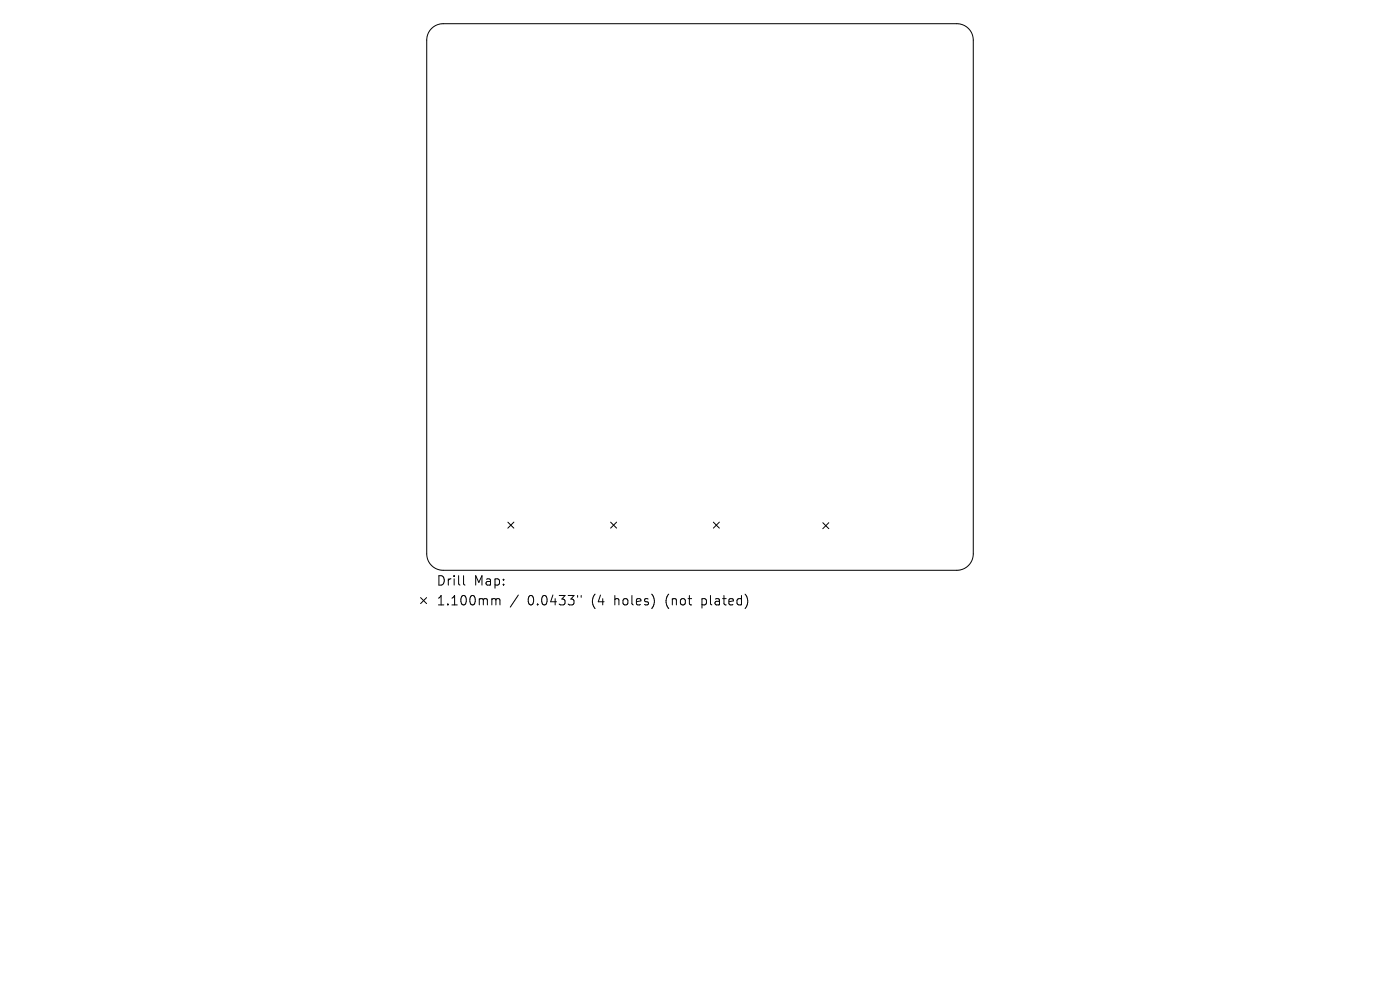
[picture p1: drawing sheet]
<svg xmlns="http://www.w3.org/2000/svg" width="297mm" height="210mm" viewBox="0 0 297 210" stroke-linecap="round" stroke-linejoin="round" font-family="sans-serif">
<defs><g id="words">
<g font-size="2.8">
<text x="92.5" y="124.5">Drill</text>
<text x="100.5" y="124.5">Map:</text>
<text x="92.5" y="128.7">1.100mm</text>
<text x="111.9" y="128.7">0.0433&quot;</text>
<text x="125.7" y="128.7">(4</text>
<text x="130.6" y="128.7">holes)</text>
<text x="141.7" y="128.7">(not</text>
<text x="149.5" y="128.7">plated)</text>
</g>
</g></defs>
<g fill="none" stroke="#000" stroke-width=".21">
<path d="M91.5 6a3.5 3.5 0 0 1 2.5-1h109a3.5 3.5 0 0 1 3.5 3.5v109a3.5 3.5 0 0 1-3.5 3.5h-109a3.5 3.5 0 0 1-3.5-3.5v-109a3.5 3.5 0 0 1 1-2.5zM107.7 110.8l1.3 1.2M109 110.8l-1.3 1.2M129.5 110.8l1.3 1.2M130.8 110.8l-1.3 1.2M151.3 110.8l1.3 1.2M152.6 110.8l-1.3 1.2M174.6 110.9l1.2 1.3M175.8 110.9l-1.2 1.3M89.2 126.8l1.3 1.2M90.5 126.8l-1.3 1.2M98.3 122.1v1.7l.3 .3"/>
<path d="M104.6 127l.5 .1 .1 .2M105.2 127.3l.3-.3 .5 .1 .1 1.2M105.2 127.3v1M110 126.2l-1.8 2.6M122.5 126.3v.4M123.3 126.3v.4"/>
</g>
<use href="#words"/>
</svg>
